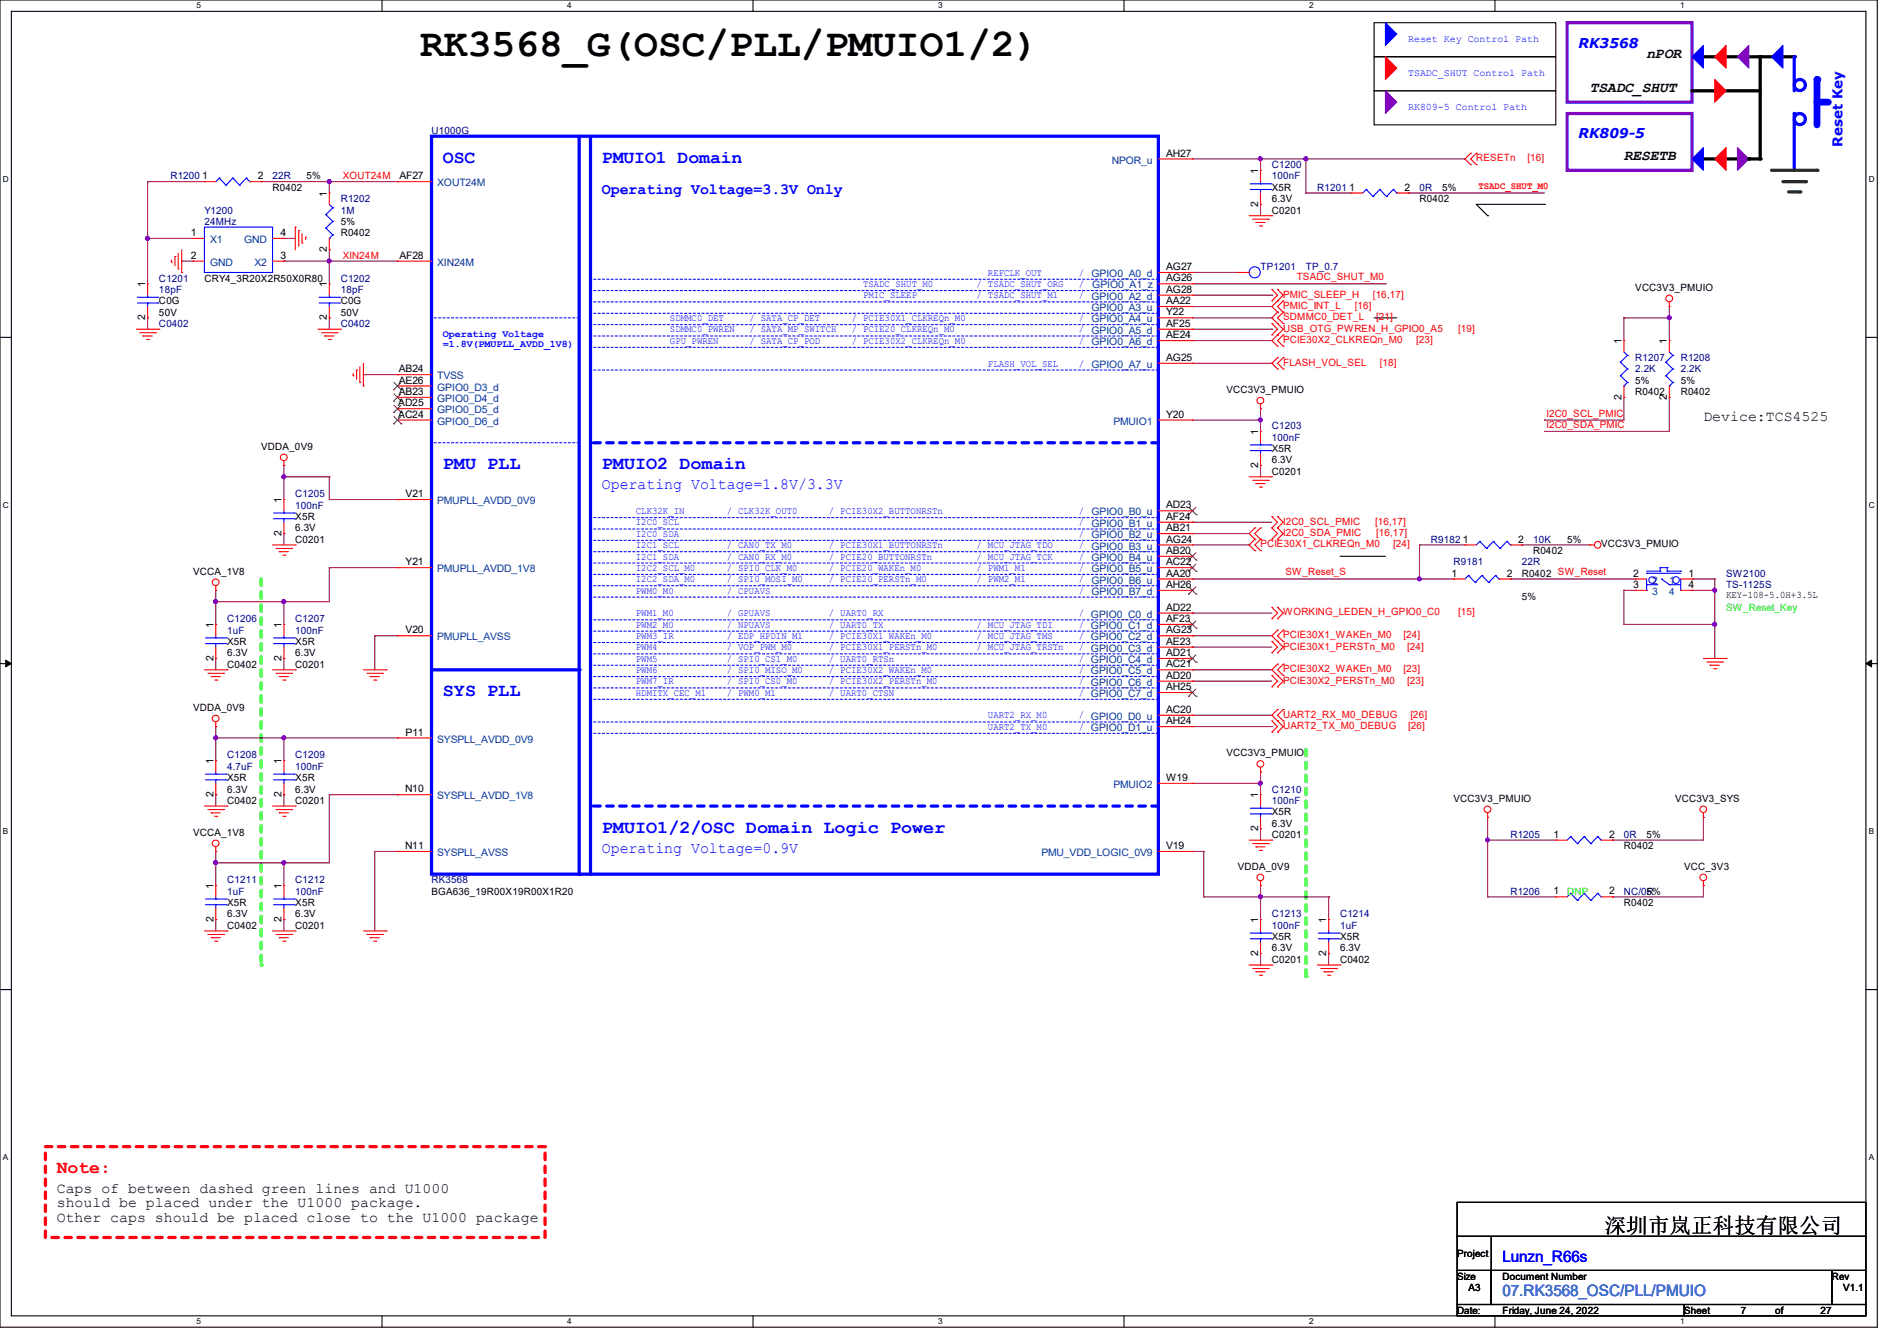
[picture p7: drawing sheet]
<svg xmlns="http://www.w3.org/2000/svg" width="297mm" height="210mm" viewBox="0 0 297 210" stroke-linecap="round" stroke-linejoin="round" font-family="sans-serif">
<defs><g id="words">
<text font-size="6.2" x="65.8" y="8.8">RK3568_G(OSC/PLL/PMUIO1/2)</text>
<text font-size="3.3" x="251.2" y="193.1">深圳市岚正科技有限公司</text>
<g font-size="2.8" fill="#00f">
<text x="69.3" y="25.5">OSC</text>
<text x="94.2" y="25.5">PMUIO1 Domain</text>
<text x="69.3" y="73.5">PMU PLL</text>
<text x="94.2" y="73.5">PMUIO2 Domain</text>
<text x="69.3" y="109.1">SYS PLL</text>
<text x="94.2" y="130.4">PMUIO1/2/OSC Domain Logic Power</text>
</g>
<text font-size="2.8" fill="#f00" x="8.9" y="183.7">Note:</text>
<g font-size="2.5" fill="#00f">
<text x="94.2" y="30.4">Operating Voltage=3.3V Only</text>
<text x="94.2" y="76.6">Operating Voltage=1.8V/3.3V</text>
<text x="94.2" y="133.5">Operating Voltage=0.9V</text>
<text x="235.2" y="197.7">Lunzn_R66s</text>
</g>
<text font-size="2.5" fill="#0080ff" x="235.2" y="203">07.RK3568_OSC/PLL/PMUIO</text>
<g font-size="2.3">
<text x="257.8" y="9">nPOR</text>
<text x="248.9" y="14.4">TSADC_SHUT</text>
<text x="254.3" y="25">RESETB</text>
<text x="266.7" y="65.9">Device:TCS4525</text>
<text x="8.9" y="186.8">Caps of between dashed green lines and U1000</text>
<text x="8.9" y="189.1">should be placed under the U1000 package.</text>
<text x="8.9" y="191.3">Other caps should be placed close to the U1000 package</text>
</g>
<g font-size="2.1" fill="#00f">
<text x="247.1" y="7.5">RK3568</text>
<text x="247.1" y="21.7">RK809-5</text>
<text x="288.5" y="22.9" transform="rotate(-90 288.5 22.9)">Reset Key</text>
</g>
<g font-size="1.6" fill="#00f">
<text x="220.5" y="6.6">Reset Key Control Path</text>
<text x="220.5" y="11.9">TSADC_SHUT Control Path</text>
<text x="220.5" y="17.2">RK809-5 Control Path</text>
<text x="135.1" y="45">TSADC_SHUT_M0</text>
<text x="135.1" y="46.7">PMIC_SLEEP</text>
<text x="152.9" y="45">/ TSADC_SHUT_ORG</text>
<text x="152.9" y="46.7">/ TSADC_SHUT_M1</text>
<text x="154.7" y="43.2">REFCLK_OUT</text>
<text x="168.9" y="46.7">/</text>
<text x="168.9" y="43.2">/</text>
<text x="168.9" y="45">/</text>
<text x="69.3" y="52.8">Operating Voltage</text>
<text x="104.9" y="50.3">SDMMC0_DET</text>
<text x="104.9" y="52.1">SDMMC0_PWREN</text>
<text x="104.9" y="53.8">GPU_PWREN</text>
<text x="117.3" y="52.1">/ SATA_MP_SWITCH</text>
<text x="117.3" y="50.3">/ SATA_CP_DET</text>
<text x="117.3" y="53.8">/ SATA_CP_POD</text>
<text x="133.3" y="50.3">/ PCIE30X1_CLKREQn_M0</text>
<text x="133.3" y="52.1">/ PCIE20_CLKREQn_M0</text>
<text x="133.3" y="53.8">/ PCIE30X2_CLKREQn_M0</text>
<text x="168.9" y="50.3">/</text>
<text x="168.9" y="53.8">/</text>
<text x="168.9" y="52.1">/</text>
<text x="69.3" y="54.4">=1.8V(PMUPLL_AVDD_1V8)</text>
<text x="154.7" y="57.4">FLASH_VOL_SEL</text>
<text x="168.9" y="57.4">/</text>
<text x="99.6" y="82.3">I2C0_SCL</text>
<text x="99.6" y="80.5">CLK32K_IN</text>
<text x="113.8" y="80.5">/ CLK32K_OUT0</text>
<text x="129.8" y="80.5">/ PCIE30X2_BUTTONRSTn</text>
<text x="168.9" y="80.5">/</text>
<text x="168.9" y="82.3">/</text>
<text x="99.6" y="84.1">I2C0_SDA</text>
<text x="99.6" y="85.9">I2C1_SCL</text>
<text x="99.6" y="87.6">I2C1_SDA</text>
<text x="99.6" y="89.4">I2C2_SCL_M0</text>
<text x="113.8" y="85.9">/ CAN0_TX_M0</text>
<text x="113.8" y="89.4">/ SPI0_CLK_M0</text>
<text x="113.8" y="87.6">/ CAN0_RX_M0</text>
<text x="129.8" y="85.9">/ PCIE30X1_BUTTONRSTn</text>
<text x="129.8" y="89.4">/ PCIE20_WAKEn_M0</text>
<text x="129.8" y="87.6">/ PCIE20_BUTTONRSTn</text>
<text x="152.9" y="85.9">/ MCU_JTAG_TDO</text>
<text x="152.9" y="87.6">/ MCU_JTAG_TCK</text>
<text x="152.9" y="89.4">/ PWM1_M1</text>
<text x="168.9" y="85.9">/</text>
<text x="168.9" y="89.4">/</text>
<text x="168.9" y="87.6">/</text>
<text x="168.9" y="84.1">/</text>
<text x="99.6" y="93">PWM0_M0</text>
<text x="99.6" y="91.2">I2C2_SDA_M0</text>
<text x="113.8" y="93">/ CPUAVS</text>
<text x="113.8" y="91.2">/ SPI0_MOSI_M0</text>
<text x="129.8" y="91.2">/ PCIE20_PERSTn_M0</text>
<text x="152.9" y="91.2">/ PWM2_M1</text>
<text x="168.9" y="93">/</text>
<text x="168.9" y="91.2">/</text>
<text x="99.6" y="96.5">PWM1_M0</text>
<text x="99.6" y="100.1">PWM3_IR</text>
<text x="99.6" y="101.9">PWM4</text>
<text x="99.6" y="98.3">PWM2_M0</text>
<text x="113.8" y="101.9">/ VOP_PWM_M0</text>
<text x="113.8" y="96.5">/ GPUAVS</text>
<text x="113.8" y="98.3">/ NPUAVS</text>
<text x="113.8" y="100.1">/ EDP_HPDIN_M1</text>
<text x="129.8" y="101.9">/ PCIE30X1_PERSTn_M0</text>
<text x="129.8" y="98.3">/ UART0_TX</text>
<text x="129.8" y="96.5">/ UART0_RX</text>
<text x="129.8" y="100.1">/ PCIE30X1_WAKEn_M0</text>
<text x="152.9" y="100.1">/ MCU_JTAG_TMS</text>
<text x="152.9" y="98.3">/ MCU_JTAG_TDI</text>
<text x="152.9" y="101.9">/ MCU_JTAG_TRSTn</text>
<text x="168.9" y="96.5">/ GPIO0_C0_d</text>
<text x="168.9" y="100.1">/ GPIO0_C2_d</text>
<text x="168.9" y="101.9">/ GPIO0_C3_d</text>
<text x="168.9" y="98.3">/ GPIO0_C1_d</text>
<text x="99.6" y="107.2">PWM7_IR</text>
<text x="99.6" y="105.4">PWM6</text>
<text x="99.6" y="103.6">PWM5</text>
<text x="113.8" y="107.2">/ SPI0_CS0_M0</text>
<text x="113.8" y="105.4">/ SPI0_MISO_M0</text>
<text x="113.8" y="103.6">/ SPI0_CS1_M0</text>
<text x="129.8" y="103.6">/ UART0_RTSn</text>
<text x="129.8" y="105.4">/ PCIE30X2_WAKEn_M0</text>
<text x="129.8" y="107.2">/ PCIE30X2_PERSTn_M0</text>
<text x="168.9" y="105.4">/ GPIO0_C5_d</text>
<text x="168.9" y="103.6">/ GPIO0_C4_d</text>
<text x="168.9" y="107.2">/ GPIO0_C6_d</text>
<text x="99.6" y="109">HDMITX_CEC_M1</text>
<text x="113.8" y="109">/ PWM0_M1</text>
<text x="129.8" y="109">/ UART0_CTSN</text>
<text x="154.7" y="112.5">UART2_RX_M0</text>
<text x="168.9" y="109">/ GPIO0_C7_d</text>
<text x="168.9" y="112.5">/ GPIO0_D0_u</text>
<text x="154.7" y="114.3">UART2_TX_M0</text>
<text x="168.9" y="114.3">/ GPIO0_D1_u</text>
</g>
<g font-size="1.6" fill="#000080">
<text x="67.6" y="21">U1000G</text>
<text x="26.7" y="28.1">R1200</text>
<text x="42.7" y="28.1">22R</text>
<text x="199.1" y="26.3">C1200</text>
<text x="199.1" y="28.1">100nF</text>
<text x="206.2" y="29.9">R1201</text>
<text x="222.3" y="29.9">0R</text>
<text x="32" y="33.4">Y1200</text>
<text x="32" y="35.2">24MHz</text>
<text x="53.3" y="31.7">R1202</text>
<text x="53.3" y="33.4">1M</text>
<text x="24.9" y="44.1">C1201</text>
<text x="24.9" y="45.9">18pF</text>
<text x="53.3" y="44.1">C1202</text>
<text x="53.3" y="45.9">18pF</text>
<text x="197.4" y="42.3">TP1201</text>
<text x="204.5" y="42.3">TP_0.7</text>
<text x="24.9" y="51.2">C0402</text>
<text x="53.3" y="51.2">C0402</text>
<text x="256" y="56.6">R1207</text>
<text x="256" y="58.3">2.2K</text>
<text x="263.1" y="56.6">R1208</text>
<text x="263.1" y="58.3">2.2K</text>
<text x="199.1" y="67.2">C1203</text>
<text x="199.1" y="69">100nF</text>
<text x="46.2" y="77.9">C1205</text>
<text x="46.2" y="79.7">100nF</text>
<text x="224" y="85">R9182</text>
<text x="227.6" y="88.6">R9181</text>
<text x="238.2" y="88.6">22R</text>
<text x="240" y="85">10K</text>
<text x="270.3" y="92.1">TS-1125S</text>
<text x="270.3" y="90.3">SW2100</text>
<text x="35.6" y="97.4">C1206</text>
<text x="35.6" y="99.2">1uF</text>
<text x="46.2" y="97.4">C1207</text>
<text x="46.2" y="99.2">100nF</text>
<text x="35.6" y="118.8">C1208</text>
<text x="46.2" y="118.8">C1209</text>
<text x="35.6" y="120.6">4.7uF</text>
<text x="46.2" y="120.6">100nF</text>
<text x="199.1" y="124.1">C1210</text>
<text x="199.1" y="125.9">100nF</text>
<text x="236.5" y="131.2">R1205</text>
<text x="254.3" y="131.2">0R</text>
<text x="35.6" y="138.3">C1211</text>
<text x="35.6" y="140.1">1uF</text>
<text x="46.2" y="138.3">C1212</text>
<text x="46.2" y="140.1">100nF</text>
<text x="67.6" y="138.3">RK3568</text>
<text x="199.1" y="143.7">C1213</text>
<text x="209.8" y="143.7">C1214</text>
<text x="236.5" y="140.1">R1206</text>
<text x="254.3" y="140.1">NC/0R</text>
<text x="199.1" y="145.5">100nF</text>
<text x="209.8" y="145.5">1uF</text>
</g>
<g font-size="1.6">
<text x="31.7" y="28.1">1</text>
<text x="40.3" y="28.1">2</text>
<text x="42.7" y="29.9">R0402</text>
<text x="48" y="28.1">5%</text>
<text x="62.5" y="28.1">AF27</text>
<text x="182.6" y="24.5">AH27</text>
<text x="197" y="27.2" transform="rotate(-90 197 27.2)">1</text>
<text x="199.1" y="29.9">X5R</text>
<text x="211.2" y="29.8">1</text>
<text x="219.9" y="29.8">2</text>
<text x="225.8" y="29.9">5%</text>
<text x="51.2" y="30.8" transform="rotate(-90 51.2 30.8)">1</text>
<text x="53.3" y="35.2">5%</text>
<text x="197" y="32.3" transform="rotate(-90 197 32.3)">2</text>
<text x="199.1" y="33.4">C0201</text>
<text x="199.1" y="31.7">6.3V</text>
<text x="222.2" y="31.7">R0402</text>
<text x="29.9" y="37">1</text>
<text x="29.9" y="40.5">2</text>
<text x="43.9" y="40.5">3</text>
<text x="43.9" y="37">4</text>
<text x="51.2" y="39.5" transform="rotate(-90 51.2 39.5)">2</text>
<text x="53.3" y="37">R0402</text>
<text x="62.5" y="40.5">AF28</text>
<text x="22.7" y="45" transform="rotate(-90 22.7 45)">1</text>
<text x="24.9" y="47.7">C0G</text>
<text x="32" y="44.1">CRY4_3R20X2R50X0R80</text>
<text x="51.2" y="45" transform="rotate(-90 51.2 45)">1</text>
<text x="53.3" y="47.7">C0G</text>
<text x="182.6" y="42.3">AG27</text>
<text x="182.6" y="44.1">AG26</text>
<text x="182.6" y="45.8">AG28</text>
<text x="182.6" y="47.6">AA22</text>
<text x="256" y="45.5">VCC3V3_PMUIO</text>
<text x="22.7" y="50.1" transform="rotate(-90 22.7 50.1)">2</text>
<text x="24.9" y="49.4">50V</text>
<text x="51.2" y="50.1" transform="rotate(-90 51.2 50.1)">2</text>
<text x="53.3" y="49.4">50V</text>
<text x="182.6" y="49.4">Y22</text>
<text x="182.6" y="51.2">AF25</text>
<text x="182.6" y="53">AE24</text>
<text x="253.9" y="53.9" transform="rotate(-90 253.9 53.9)">1</text>
<text x="261" y="53.9" transform="rotate(-90 261 53.9)">1</text>
<text x="62.4" y="58.3">AB24</text>
<text x="182.6" y="56.5">AG25</text>
<text x="62.4" y="63.6">AD25</text>
<text x="62.4" y="65.4">AC24</text>
<text x="62.4" y="60.1">AE26</text>
<text x="62.4" y="61.8">AB23</text>
<text x="182.6" y="65.4">Y20</text>
<text x="192" y="61.6">VCC3V3_PMUIO</text>
<text x="253.9" y="62.6" transform="rotate(-90 253.9 62.6)">2</text>
<text x="256" y="61.9">R0402</text>
<text x="256" y="60.1">5%</text>
<text x="261" y="62.6" transform="rotate(-90 261 62.6)">2</text>
<text x="263.1" y="61.9">R0402</text>
<text x="263.1" y="60.1">5%</text>
<text x="40.9" y="70.4">VDDA_0V9</text>
<text x="197" y="68.1" transform="rotate(-90 197 68.1)">1</text>
<text x="199.1" y="70.8">X5R</text>
<text x="63.5" y="77.9">V21</text>
<text x="197" y="73.2" transform="rotate(-90 197 73.2)">2</text>
<text x="199.1" y="74.3">C0201</text>
<text x="199.1" y="72.6">6.3V</text>
<text x="44.1" y="83.9" transform="rotate(-90 44.1 83.9)">2</text>
<text x="44.1" y="78.8" transform="rotate(-90 44.1 78.8)">1</text>
<text x="46.2" y="81.4">X5R</text>
<text x="46.2" y="83.2">6.3V</text>
<text x="182.6" y="79.6">AD23</text>
<text x="182.6" y="81.4">AF24</text>
<text x="182.6" y="83.2">AB21</text>
<text x="30.2" y="90">VCCA_1V8</text>
<text x="46.2" y="85">C0201</text>
<text x="63.5" y="88.5">Y21</text>
<text x="182.6" y="85">AG24</text>
<text x="182.6" y="86.7">AB20</text>
<text x="182.6" y="88.5">AC22</text>
<text x="229" y="85">1</text>
<text x="237.7" y="85">2</text>
<text x="240" y="86.8">R0402</text>
<text x="245.4" y="85">5%</text>
<text x="250.7" y="85.7">VCC3V3_PMUIO</text>
<text x="182.6" y="90.3">AA20</text>
<text x="182.6" y="92.1">AH26</text>
<text x="182.6" y="95.6">AD22</text>
<text x="227.2" y="90.3">1</text>
<text x="235.9" y="90.3">2</text>
<text x="238.3" y="90.3">R0402 SW_Reset</text>
<text x="238.3" y="93.9">5%</text>
<text x="255.7" y="90.3">2</text>
<text x="255.7" y="92.1">3</text>
<text x="264.4" y="90.3">1</text>
<text x="264.4" y="92.1">4</text>
<text x="270.2" y="93.7">KEY-108-5.0H+3.5L</text>
<text x="33.4" y="98.3" transform="rotate(-90 33.4 98.3)">1</text>
<text x="35.6" y="101">X5R</text>
<text x="44.1" y="98.3" transform="rotate(-90 44.1 98.3)">1</text>
<text x="46.2" y="101">X5R</text>
<text x="63.5" y="99.2">V20</text>
<text x="182.6" y="97.4">AF23</text>
<text x="182.6" y="99.2">AG23</text>
<text x="182.6" y="101">AE23</text>
<text x="33.4" y="103.5" transform="rotate(-90 33.4 103.5)">2</text>
<text x="35.6" y="104.6">C0402</text>
<text x="35.6" y="102.8">6.3V</text>
<text x="44.1" y="103.5" transform="rotate(-90 44.1 103.5)">2</text>
<text x="46.2" y="104.6">C0201</text>
<text x="46.2" y="102.8">6.3V</text>
<text x="182.6" y="102.7">AD21</text>
<text x="182.6" y="104.5">AC21</text>
<text x="182.6" y="106.3">AD20</text>
<text x="30.2" y="111.3">VDDA_0V9</text>
<text x="182.6" y="108.1">AH25</text>
<text x="182.6" y="111.6">AC20</text>
<text x="182.6" y="113.4">AH24</text>
<text x="33.4" y="119.7" transform="rotate(-90 33.4 119.7)">1</text>
<text x="44.1" y="119.7" transform="rotate(-90 44.1 119.7)">1</text>
<text x="63.5" y="115.2">P11</text>
<text x="192" y="118.4">VCC3V3_PMUIO</text>
<text x="33.4" y="124.8" transform="rotate(-90 33.4 124.8)">2</text>
<text x="35.6" y="125.9">C0402</text>
<text x="35.6" y="122.3">X5R</text>
<text x="35.6" y="124.1">6.3V</text>
<text x="44.1" y="124.8" transform="rotate(-90 44.1 124.8)">2</text>
<text x="46.2" y="125.9">C0201</text>
<text x="46.2" y="122.3">X5R</text>
<text x="46.2" y="124.1">6.3V</text>
<text x="63.4" y="124.1">N10</text>
<text x="182.6" y="122.3">W19</text>
<text x="197" y="125" transform="rotate(-90 197 125)">1</text>
<text x="227.6" y="125.6">VCC3V3_PMUIO</text>
<text x="262.3" y="125.6">VCC3V3_SYS</text>
<text x="30.2" y="130.9">VCCA_1V8</text>
<text x="197" y="130.1" transform="rotate(-90 197 130.1)">2</text>
<text x="199.1" y="131.2">C0201</text>
<text x="199.1" y="127.7">X5R</text>
<text x="199.1" y="129.5">6.3V</text>
<text x="243.2" y="131.2">1</text>
<text x="251.9" y="131.2">2</text>
<text x="257.8" y="131.2">5%</text>
<text x="63.4" y="133">N11</text>
<text x="182.6" y="133">V19</text>
<text x="193.8" y="136.2">VDDA_0V9</text>
<text x="254.3" y="133">R0402</text>
<text x="263.7" y="136.2">VCC_3V3</text>
<text x="33.4" y="139.2" transform="rotate(-90 33.4 139.2)">1</text>
<text x="35.6" y="141.9">X5R</text>
<text x="35.6" y="143.7">6.3V</text>
<text x="44.1" y="139.2" transform="rotate(-90 44.1 139.2)">1</text>
<text x="46.2" y="141.9">X5R</text>
<text x="46.2" y="143.7">6.3V</text>
<text x="67.6" y="140.1">BGA636_19R00X19R00X1R20</text>
<text x="243.2" y="140.1">1</text>
<text x="251.9" y="140.1">2</text>
<text x="254.3" y="141.9">R0402</text>
<text x="257.8" y="140.1">5%</text>
<text x="33.4" y="144.4" transform="rotate(-90 33.4 144.4)">2</text>
<text x="35.6" y="145.5">C0402</text>
<text x="44.1" y="144.4" transform="rotate(-90 44.1 144.4)">2</text>
<text x="46.2" y="145.5">C0201</text>
<text x="197" y="149.7" transform="rotate(-90 197 149.7)">2</text>
<text x="197" y="144.6" transform="rotate(-90 197 144.6)">1</text>
<text x="199.1" y="147.2">X5R</text>
<text x="199.1" y="149">6.3V</text>
<text x="207.6" y="149.7" transform="rotate(-90 207.6 149.7)">2</text>
<text x="207.6" y="144.6" transform="rotate(-90 207.6 144.6)">1</text>
<text x="209.8" y="147.2">X5R</text>
<text x="209.8" y="149">6.3V</text>
<text x="199.1" y="150.8">C0201</text>
<text x="209.8" y="150.8">C0402</text>
<text x="228.1" y="196.8">Project</text>
<text x="228.1" y="200.4">Size</text>
<text x="229.9" y="202.2">A3</text>
<text x="235.2" y="200.4">Document Number</text>
<text x="286.8" y="200.4">Rev</text>
<text x="288.6" y="202.2">V1.1</text>
<text x="228.1" y="205.7">Date:</text>
<text x="235.2" y="205.7">Friday, June 24, 2022</text>
<text x="263.7" y="205.7">Sheet</text>
<text x="272.6" y="205.7">7</text>
<text x="277.9" y="205.7">of</text>
<text x="285" y="205.7">27</text>
</g>
<g font-size="1.6" fill="#f00">
<text x="53.7" y="28.1">XOUT24M</text>
<text x="231.1" y="25.3">RESETn</text>
<text x="231.5" y="29.7">TSADC_SHUT_M0</text>
<text x="239.1" y="25.3">[16]</text>
<text x="53.7" y="40.6">XIN24M</text>
<text x="200.9" y="46.6">PMIC_SLEEP_H</text>
<text x="203" y="43.9">TSADC_SHUT_M0</text>
<text x="215" y="46.6">[16,17]</text>
<text x="200.9" y="53.7">PCIE30X2_CLKREQn_M0</text>
<text x="200.9" y="48.4">PMIC_INT_L</text>
<text x="200.9" y="51.9">USB_OTG_PWREN_H_GPIO0_A5</text>
<text x="200.9" y="50.2">SDMMC0_DET_L</text>
<text x="212.1" y="48.4">[16]</text>
<text x="215.5" y="50.2">[21]</text>
<text x="221.7" y="53.7">[23]</text>
<text x="228.3" y="51.9">[19]</text>
<text x="200.9" y="57.3">FLASH_VOL_SEL</text>
<text x="216" y="57.3">[18]</text>
<text x="242.1" y="65.2">I2C0_SCL_PMIC</text>
<text x="242.1" y="67">I2C0_SDA_PMIC</text>
<text x="200.9" y="82.2">I2C0_SCL_PMIC</text>
<text x="200.9" y="83.9">I2C0_SDA_PMIC</text>
<text x="215.3" y="82.2">[16,17]</text>
<text x="215.5" y="83.9">[16,17]</text>
<text x="197.4" y="85.7">PCIE30X1_CLKREQn_M0</text>
<text x="218.1" y="85.7">[24]</text>
<text x="201.3" y="90.1">SW_Reset_S</text>
<text x="200.9" y="99.9">PCIE30X1_WAKEn_M0</text>
<text x="200.9" y="101.7">PCIE30X1_PERSTn_M0</text>
<text x="200.9" y="96.4">WORKING_LEDEN_H_GPIO0_C0</text>
<text x="219.8" y="99.9">[24]</text>
<text x="220.3" y="101.7">[24]</text>
<text x="228.3" y="96.4">[15]</text>
<text x="200.9" y="105.3">PCIE30X2_WAKEn_M0</text>
<text x="200.9" y="107.1">PCIE30X2_PERSTn_M0</text>
<text x="219.8" y="105.3">[23]</text>
<text x="220.3" y="107.1">[23]</text>
<text x="200.9" y="112.4">UART2_RX_M0_DEBUG</text>
<text x="220.8" y="112.4">[26]</text>
<text x="200.9" y="114.2">UART2_TX_M0_DEBUG</text>
<text x="220.5" y="114.2">[26]</text>
</g>
<g font-size="1.6" fill="#004080">
<text x="68.5" y="29.2">XOUT24M</text>
<text x="174.1" y="25.6">NPOR_u</text>
<text x="32.9" y="38.1">X1</text>
<text x="32.9" y="41.6">GND</text>
<text x="38.2" y="38.1">GND</text>
<text x="39.8" y="41.6">X2</text>
<text x="68.5" y="41.6">XIN24M</text>
<text x="170.9" y="43.4">GPIO0_A0_d</text>
<text x="170.9" y="46.9">GPIO0_A2_d</text>
<text x="171" y="45.2">GPIO0_A1_z</text>
<text x="170.9" y="48.7">GPIO0_A3_u</text>
<text x="170.9" y="50.5">GPIO0_A4_u</text>
<text x="170.9" y="52.3">GPIO0_A5_d</text>
<text x="68.5" y="59.4">TVSS</text>
<text x="170.9" y="54.1">GPIO0_A6_d</text>
<text x="170.9" y="57.6">GPIO0_A7_u</text>
<text x="68.5" y="61.2">GPIO0_D3_d</text>
<text x="68.5" y="63">GPIO0_D4_d</text>
<text x="68.5" y="64.7">GPIO0_D5_d</text>
<text x="68.5" y="66.5">GPIO0_D6_d</text>
<text x="174.3" y="66.5">PMUIO1</text>
<text x="68.5" y="79">PMUPLL_AVDD_0V9</text>
<text x="170.9" y="80.7">GPIO0_B0_u</text>
<text x="170.9" y="82.5">GPIO0_B1_u</text>
<text x="68.5" y="89.6">PMUPLL_AVDD_1V8</text>
<text x="170.9" y="84.3">GPIO0_B2_u</text>
<text x="170.9" y="86.1">GPIO0_B3_u</text>
<text x="170.9" y="87.8">GPIO0_B4_u</text>
<text x="170.9" y="89.6">GPIO0_B5_u</text>
<text x="170.9" y="91.4">GPIO0_B6_u</text>
<text x="170.9" y="93.2">GPIO0_B7_d</text>
<text x="258.7" y="91.4">2</text>
<text x="258.7" y="93.2">3</text>
<text x="261.4" y="91.4">1</text>
<text x="261.4" y="93.2">4</text>
<text x="68.5" y="100.3">PMUPLL_AVSS</text>
<text x="68.5" y="116.3">SYSPLL_AVDD_0V9</text>
<text x="68.5" y="125.2">SYSPLL_AVDD_1V8</text>
<text x="174.3" y="123.4">PMUIO2</text>
<text x="68.5" y="134.1">SYSPLL_AVSS</text>
<text x="163.1" y="134.1">PMU_VDD_LOGIC_0V9</text>
</g>
<g font-size="1.6" fill="#0f0">
<text x="270.3" y="95.7">SW_Reset_Key</text>
<text x="245.4" y="140.1">DNP</text>
</g>
<g font-size="1.3">
<text x="30.8" y="1.3">5</text>
<text x="88.8" y="1.3">4</text>
<text x="146.9" y="1.3">3</text>
<text x="205" y="1.3">2</text>
<text x="263.1" y="1.3">1</text>
<text x=".5" y="28.4">D</text>
<text x="292.6" y="28.4">D</text>
<text x=".5" y="79.5">C</text>
<text x="292.6" y="79.5">C</text>
<text x=".5" y="130.6">B</text>
<text x="292.6" y="130.6">B</text>
<text x=".5" y="181.7">A</text>
<text x="292.6" y="181.7">A</text>
<text x="30.8" y="207.4">5</text>
<text x="88.8" y="207.4">4</text>
<text x="146.9" y="207.4">3</text>
<text x="205" y="207.4">2</text>
<text x="263.1" y="207.4">1</text>
</g>
</g></defs>
<path d="M0 0h293.9v207.9h-293.9zM1.8 1.8h290.3v204.3h-290.3z" fill="none" stroke="#000" stroke-width=".17"/>
<g fill="#fff">
<path d="M30.8 .2h.7v1.4h-.7z"/>
<path d="M30.8 206.2h.7v1.4h-.7z"/>
</g>
<path d="M59.8 0v1.8M59.8 206.1v1.8" fill="none" stroke="#000" stroke-width=".17"/>
<g fill="#fff">
<path d="M88.8 .2h.7v1.4h-.7z"/>
<path d="M88.8 206.2h.7v1.4h-.7z"/>
</g>
<path d="M117.9 0v1.8M117.9 206.1v1.8" fill="none" stroke="#000" stroke-width=".17"/>
<g fill="#fff">
<path d="M146.9 .2h.7v1.4h-.7z"/>
<path d="M146.9 206.2h.7v1.4h-.7z"/>
</g>
<path d="M176 0v1.8M176 206.1v1.8" fill="none" stroke="#000" stroke-width=".17"/>
<g fill="#fff">
<path d="M205 .2h.7v1.4h-.7z"/>
<path d="M205 206.2h.7v1.4h-.7z"/>
</g>
<path d="M234.1 0v1.8M234.1 206.1v1.8" fill="none" stroke="#000" stroke-width=".17"/>
<g fill="#fff">
<path d="M263.1 .2h.6v1.4h-.6z"/>
<path d="M263.1 206.2h.6v1.4h-.6z"/>
<path d="M.5 27.3h.9v1.4h-.9z"/>
<path d="M292.6 27.3h.9v1.4h-.9z"/>
<path d="M.5 78.4h.9v1.4h-.9z"/>
<path d="M292.6 78.4h.9v1.4h-.9z"/>
</g>
<path d="M0 52.8h1.8M292.1 52.8h1.8" fill="none" stroke="#000" stroke-width=".17"/>
<g fill="#fff">
<path d="M.5 129.5h.8v1.4h-.8z"/>
<path d="M292.6 129.5h.8v1.4h-.8z"/>
</g>
<path d="M0 103.9h1.8M292.1 103.9h1.8" fill="none" stroke="#000" stroke-width=".17"/>
<path d="M.9 103.4l.9 .5-.9 .5zM292.1 103.9l.9-.5v1z" fill="#000" stroke="#000" stroke-width=".16"/>
<g fill="#fff">
<path d="M.5 180.5h.8v1.4h-.8z"/>
<path d="M292.6 180.5h.8v1.4h-.8z"/>
</g>
<path d="M0 155h1.8M292.1 155h1.8" fill="none" stroke="#000" stroke-width=".17"/>
<path d="M204.5 117.3v35.6" fill="none" stroke="#0f0" stroke-width=".51" stroke-dasharray="1 1"/>
<circle cx="204.5" cy="152.9" r=".25" fill="#0f0" stroke-dasharray="1 1"/>
<path d="M40.9 90.7v60.4" fill="none" stroke="#0f0" stroke-width=".51" stroke-dasharray="1 1"/>
<circle cx="40.9" cy="151.1" r=".25" fill="#0f0" stroke-dasharray="1 1"/>
<path d="M7.1 179.6h78.2v14.2h-78.2z" fill="none" stroke="#f00" stroke-width=".51" stroke-dasharray="1 1"/>
<path d="M232.9 33.8h.1M241.8 32h.1M241.8 32h-10.7l1.8 1.8" fill="none" stroke="#000" stroke-width=".17"/>
<path d="M245.4 17.8h19.5v8.9h-19.5zM245.4 3.6h19.5v12.4h-19.5z" fill="none" stroke="#8000ff" stroke-width=".51"/>
<path d="M264.9 14.2h10.7M266.7 8.9h14.2M275.6 8.9v16" fill="none" stroke="#000" stroke-width=".51"/>
<g fill="#000">
<circle cx="264.9" cy="14.2" r=".25"/>
<circle cx="275.6" cy="8.9" r=".25"/>
<circle cx="280.9" cy="8.9" r=".25"/>
<circle cx="275.6" cy="24.9" r=".25"/>
</g>
<g fill="#00f" stroke="#00f" stroke-width=".17">
<path d="M266.7 7.1v3.6l-1.8-1.8z" fill-rule="evenodd"/>
<path d="M277.4 8.9l1.7-1.8v3.6z" fill-rule="evenodd"/>
</g>
<path d="M284.5 12.4v7.2" fill="none" stroke="#00f" stroke-width="1.1"/>
<circle cx="284.5" cy="12.4" r=".53" fill="#00f"/>
<path d="M284.5 16h1.8" fill="none" stroke="#00f" stroke-width="1.1"/>
<circle cx="284.5" cy="16" r=".53" fill="#00f"/>
<g fill="none" stroke="#00f" stroke-width=".51">
<path d="M280.9 17.8v8.9"/>
<circle cx="281.8" cy="13.3" r=".87"/>
<circle cx="281.8" cy="18.6" r=".87"/>
</g>
<circle cx="280.9" cy="17.8" r=".25" fill="#00f"/>
<path d="M280.9 8.9v5.3" fill="none" stroke="#00f" stroke-width=".51"/>
<circle cx="280.9" cy="8.9" r=".25" fill="#00f"/>
<g fill="#8000ff" stroke="#8000ff" stroke-width=".17">
<path d="M273.8 7.1v3.6l-1.8-1.8z" fill-rule="evenodd"/>
<path d="M272 23.1l1.8 1.8-1.8 1.8z" fill-rule="evenodd"/>
</g>
<g fill="#f00" stroke="#f00" stroke-width=".17">
<path d="M268.5 8.9l1.8-1.8v3.6z" fill-rule="evenodd"/>
<path d="M268.5 12.4l1.8 1.8-1.8 1.8z" fill-rule="evenodd"/>
<path d="M268.5 24.9l1.8-1.8v3.6z" fill-rule="evenodd"/>
</g>
<path d="M266.7 24.9h8.9" fill="none" stroke="#000" stroke-width=".51"/>
<circle cx="273.8" cy="24.9" r=".25" fill="#000"/>
<path d="M266.7 23.1v3.6l-1.8-1.8z" fill-rule="evenodd" fill="#00f" stroke="#00f" stroke-width=".17"/>
<path d="M277.4 26.7h7.1" fill="none" stroke="#008000" stroke-width=".51"/>
<circle cx="284.5" cy="26.7" r=".25" fill="#008000"/>
<path d="M279.1 28.4h3.6" fill="none" stroke="#008000" stroke-width=".51"/>
<circle cx="282.7" cy="28.4" r=".25" fill="#008000"/>
<path d="M280 30.1h1.8" fill="none" stroke="#008000" stroke-width=".51"/>
<circle cx="281.8" cy="30.1" r=".25" fill="#008000"/>
<g fill="none" stroke="#000" stroke-width=".17">
<path d="M215.1 3.6h28.5v5.3h-28.5zM215.1 8.9h28.5v5.3h-28.5zM215.1 14.2h28.5v5.4h-28.5zM215.1 49.8h3.6M209.8 87.1h7.1M228.1 188.3h64v5.3h-64zM228.1 193.6h64v5.4h-64zM228.1 199h5.4v5.3h-5.4zM233.5 199h53.3v5.3h-53.3zM233.5 193.6h.1M233.5 193.6v5.4M286.8 199h5.3v5.3h-5.3z"/>
<path d="M228.1 204.3h35.6v1.8h-35.6zM263.7 204.3h28.4v1.8h-28.4z"/>
</g>
<path d="M216.9 3.6l1.8 1.7-1.8 1.8z" fill-rule="evenodd" fill="#00f" stroke="#00f" stroke-width=".17"/>
<path d="M216.9 8.9l1.8 1.8-1.8 1.7z" fill-rule="evenodd" fill="#f00" stroke="#f00" stroke-width=".17"/>
<path d="M216.9 14.2l1.8 1.8-1.8 1.8z" fill-rule="evenodd" fill="#8000ff" stroke="#8000ff" stroke-width=".17"/>
<g fill="none" stroke="#800040" stroke-width=".17">
<path d="M23.1 37.3h.1M23.1 28.4h.1M23.1 28.4v16M23.1 28.4h8.9M23.1 37.3h7.1M40.9 28.4h.1M40.9 28.4h21.3M44.4 37.3h.1M44.4 37.3h1.8M51.6 28.4h.1M51.6 39.1h.1M51.6 28.4v1.8"/>
<path d="M51.6 39.1v5.3M186.7 24.9h42.7M197.4 24.9h.1M197.4 32h.1M197.4 24.9v1.8M197.4 32v1.8M204.5 30.2h.1M204.5 24.9h.1M204.5 30.2h7.1M204.5 24.9v5.3M220.5 30.2h.1M220.5 30.2h21.3"/>
<path d="M229.4 24.9h.1M23.1 49.8h.1M23.1 49.8v1.8M28.4 40.9h.1M28.4 40.9h1.8M44.4 40.9h.1M44.4 40.9h17.8M51.6 49.8h.1M51.6 40.9h.1M51.6 49.8v1.8M56.9 58.7h.1M56.9 58.7h5.3"/>
<path d="M186.7 53.3h.1M186.7 48h.1M186.7 56.9h12.4M186.7 44.4h30.2M186.7 46.2h12.4M186.7 42.7h7.1M186.7 49.8h12.4M186.7 53.3h12.4M186.7 48h12.4M186.7 51.6h12.4M193.8 42.7h.1M199.1 56.9h.1"/>
<path d="M199.1 46.2h.1M199.1 51.6h.1M199.1 49.8h.1M216.9 44.4h.1M254.3 49.8h.1M254.3 49.8v3.5M254.3 49.8h7.1M261.4 48h.1M261.4 49.8h.1M261.4 48v5.3M44.4 74.7h.1M44.4 72.9h.1"/>
<path d="M44.4 72.9v5.3M44.4 74.7h7.2M51.6 78.2h.1M51.6 74.7h.1M51.6 74.7v3.5M51.6 78.2h10.6M186.7 65.8h10.7M197.4 64h.1M197.4 65.8h.1M197.4 72.9h.1M197.4 64v3.6M197.4 72.9v1.8"/>
<path d="M241.8 65.8h.1M241.8 67.6h.1M254.3 62.2h.1M254.3 62.2v3.6h-12.5M261.4 62.2h.1M261.4 62.2v5.4h-19.6M33.8 94.2h.1M33.8 92.5h.1M33.8 92.5v5.3M44.4 94.2h.1M44.4 83.6h.1M44.4 83.6v1.7"/>
<path d="M44.4 94.2v3.6M51.6 88.9h.1M51.6 88.9v5.3h-17.8M51.6 88.9h10.6M58.7 99.6h.1M58.7 99.6v5.3M58.7 99.6h3.5M186.7 81.8h.1M186.7 83.6h.1M186.7 99.6h.1M186.7 96h.1M186.7 81.8h12.4"/>
<path d="M186.7 83.6h8.9M186.7 99.6h12.4M186.7 90.7h40.9M186.7 85.3h8.9M186.7 96h12.4M195.6 85.3h.1M222.2 90.7h.1M222.2 85.3h.1M222.2 85.3h7.2M222.2 85.3v5.4M227.6 90.7h.1M236.5 90.7h.1"/>
<path d="M236.5 90.7h19.5M238.3 85.3h.1M238.3 85.3h10.6M254.3 92.5h.1M254.3 97.8h.1M254.3 92.5v5.3M254.3 92.5h1.7M254.3 97.8h14.2M264.9 90.7h.1M264.9 92.5h.1M264.9 90.7h3.6M264.9 92.5h3.6"/>
<path d="M268.5 90.7h.1M268.5 92.5h.1M268.5 97.8h.1M268.5 90.7v12.4M33.8 103.1h.1M33.8 115.6h.1M33.8 113.8h.1M33.8 103.1v1.8M33.8 113.8v5.3M33.8 115.6h28.4M44.4 103.1h.1M44.4 115.6h.1"/>
<path d="M44.4 103.1v1.8M44.4 115.6v3.5M186.7 106.7h.1M186.7 104.9h.1M186.7 101.3h.1M186.7 113.8h12.4M186.7 112h12.4M186.7 106.7h12.4M186.7 104.9h12.4M186.7 101.3h12.4M199.1 113.8h.1M199.1 112h.1"/>
<path d="M33.8 124.5h.1M33.8 135.1h.1M33.8 133.3h.1M33.8 124.5v1.7M33.8 133.3v5.4M44.4 135.1h.1M44.4 124.5h.1M44.4 124.5v1.7M44.4 135.1v3.6M51.6 124.5h.1M51.6 124.5v10.6h-17.8M51.6 124.5h10.6"/>
<path d="M58.7 133.3h.1M58.7 133.3h3.5M58.7 133.3v12.5M186.7 133.3h.1M186.7 122.7h10.7M186.7 133.3h1.8M188.5 133.3h.1M188.5 133.3v7.2M197.4 120.9h.1M197.4 122.7h.1M197.4 129.8h.1M197.4 138.7h.1"/>
<path d="M197.4 120.9v3.6M197.4 129.8v1.8M197.4 138.7v5.3M232.9 131.6h.1M232.9 128h.1M232.9 131.6h10.7M232.9 128v12.5M252.5 131.6h.1M266.7 128h.1M266.7 138.7h.1M266.7 138.7v1.8h-14.2M266.7 128v3.6h-14.2"/>
<path d="M33.8 144h.1M33.8 144v1.8M44.4 144h.1M44.4 144v1.8M188.5 140.5h.1M188.5 140.5h19.5M197.4 140.5h.1M197.4 151.1h.1M197.4 149.4v1.7M208 140.5h.1M208 149.4h.1M208 140.5v3.5"/>
<path d="M208 149.4v1.7M232.9 140.5h.1M232.9 140.5h10.7M252.5 140.5h.1"/>
</g>
<g fill="#f0f" stroke="#f0f" stroke-width=".17">
<circle cx="44.4" cy="94.2" r=".32"/>
<circle cx="33.8" cy="94.2" r=".32"/>
<circle cx="197.3" cy="122.7" r=".32"/>
<circle cx="197.3" cy="140.4" r=".32"/>
<circle cx="197.3" cy="65.8" r=".32"/>
<circle cx="232.9" cy="131.6" r=".32"/>
<circle cx="44.4" cy="74.7" r=".32"/>
<circle cx="23.1" cy="37.3" r=".32"/>
<circle cx="51.5" cy="28.4" r=".32"/>
<circle cx="51.5" cy="40.9" r=".32"/>
<circle cx="33.8" cy="115.5" r=".32"/>
<circle cx="44.4" cy="115.5" r=".32"/>
<circle cx="33.8" cy="135.1" r=".32"/>
<circle cx="44.4" cy="135.1" r=".32"/>
<circle cx="261.3" cy="49.8" r=".32"/>
<circle cx="197.3" cy="24.9" r=".32"/>
<circle cx="204.4" cy="24.9" r=".32"/>
<circle cx="268.5" cy="92.4" r=".32"/>
<circle cx="268.5" cy="97.8" r=".32"/>
<circle cx="222.2" cy="90.7" r=".32"/>
</g>
<g fill="none" stroke="#f00" stroke-width=".17">
<path d="M27.9 39.7v2.4M28.4 39.1v3.6M30.2 37.3h.1M30.2 37.3h1.8M32 28.4h.1M32 28.4h1.8M39.1 28.4h1.8M40.9 28.4h.1M42.7 37.3h1.7M44.4 37.3h.1M46.2 35.6h.1M46.2 35.6v3.5"/>
<path d="M46.8 36.1h.1M46.8 36.1v2.5M47.3 38.1h.1M47.3 36.6v1.5M47.8 37.2h.1M47.8 37.2v.3M51.6 30.2h.1M51.6 39.1h.1M51.6 30.2v1.8M51.6 37.3v1.8M195.6 33.8h3.5M196.1 34.3h2.5"/>
<path d="M196.6 34.8h.1M196.6 34.8h1.5M197.2 35.4h.3M197.4 26.7h.1M197.4 32h.1M197.4 26.7v1.7M197.4 30.2v1.8M197.5 35.4h.1M198.6 34.3h.1M199.1 33.8h.1M211.6 30.2h.1M211.6 30.2h1.8"/>
<path d="M218.7 30.2h1.8M220.5 30.2h.1M230.3 24h.1M230.3 25.8h.1M230.3 24l-.9 .9 .9 .9M231.1 25.8h.1M231.1 24h.1M231.1 24l-.8 .9 .8 .9M21.3 51.6h3.6M21.9 52.1h2.4M22.4 52.6h.1M22.4 52.6h1.4"/>
<path d="M22.9 53.2h.4M23.3 53.2h.1M24.3 52.1h.1M24.9 51.6h.1M26.8 41.1h.1M26.8 40.7v.4M27.4 40.2h.1M27.4 40.2v1.4M27.9 42.1h.1M28.4 42.7h.1M30.2 40.9h.1M30.2 40.9h1.8"/>
<path d="M42.7 40.9h1.7M44.4 40.9h.1M49.8 51.6h3.5M50.3 52.1h2.5M50.8 52.6h.1M50.8 52.6h1.5M51.4 53.2h.3M51.6 44.4h.1M51.6 49.8h.1M51.6 44.4v1.8M51.6 48v1.8M51.7 53.2h.1"/>
<path d="M52.8 52.1h.1M53.3 51.6h.1M55.3 58.8h.1M55.3 58.5v.3M55.8 58h.1M55.8 58v1.4M56.3 59.9h.1M56.3 57.4v2.5M56.9 56.9v3.6M199.1 47.1h.1M199.1 45.3h.1M199.1 52.5h.1"/>
<path d="M199.1 50.7h.1M199.1 45.3l.9 .9-.9 .9M199.1 50.7l.9 .9-.9 .9M200 56h.1M200 57.8h.1M200 47.1h.1M200 45.3h.1M200 52.5h.1M200 54.2h.1M200 48.9h.1M200 50.7h.1M200 56l-.9 .9 .9 .9"/>
<path d="M200 45.3l.9 .9-1.8 1.8 .9 .9M200 48.9l-.9 .9 1.8 1.8-1.8 1.7 .9 .9M200.9 57.8h.1M200.9 56h.1M200.9 54.2h.1M200.9 52.5h.1M200.9 48.9h.1M200.9 47.1h.1M200.9 50.7h.1M200.9 56l-.9 .9 .9 .9M200.9 52.5l-.9 .8 .9 .9M200.9 47.1l-.9 .9 .9 .9"/>
<path d="M200.9 48.9l-.9 .9 .9 .9M254.3 53.3h.1M254.3 53.3v1.8M261.4 48h.1M261.4 47.3v.7M44.4 72.9h.1M44.4 72.2v.7M56.9 60.5h.1M195.6 74.7h3.5M196.1 75.2h2.5M196.6 75.7h.1M196.6 75.7h1.5"/>
<path d="M197.2 76.3h.3M197.4 64h.1M197.4 67.6h.1M197.4 72.9h.1M197.4 63.3v.7M197.4 67.6v1.7M197.4 71.1v1.8M197.5 76.3h.1M198.6 75.2h.1M199.1 74.7h.1M254.3 62.2h.1M254.3 60.5v1.7"/>
<path d="M33.8 92.5h.1M33.8 91.7v.8M42.7 85.3h3.5M43.2 85.9h2.5M43.7 86.4h.1M43.7 86.4h1.5M44.3 87h.3M44.6 87h.1M45.7 85.9h.1M46.2 85.3h.1M196.5 82.7h.1M196.5 84.5h.1"/>
<path d="M196.5 86.2h.1M196.5 82.7l-.9 .9 .9 .9M196.5 84.5l-.9 .8 .9 .9M197.4 84.5h.1M197.4 82.7h.1M197.4 86.2h.1M197.4 84.5l-.9 .8 .9 .9M197.4 82.7l-.9 .9 .9 .9M199.1 82.7h.1M199.1 80.9h.1M199.1 84.5h.1M199.1 96.9h.1"/>
<path d="M199.1 95.1h.1M199.1 80.9l.9 .9-.9 .9M199.1 82.7l.9 .9-.9 .9M199.1 95.1l.9 .9-.9 .9M200 82.7h.1M200 80.9h.1M200 84.5h.1M200 98.7h.1M200 96.9h.1M200 95.1h.1M200 80.9l.9 .9-.9 .9M200 82.7l.9 .9-.9 .9"/>
<path d="M200 98.7l-.9 .9 1.8 1.7-.9 .9M200 95.1l.9 .9-.9 .9M200.9 98.7h.1M200.9 98.7l-.9 .9 .9 .9M227.6 90.7h.1M227.6 90.7h1.8M229.4 85.3h.1M229.4 85.3h1.7M234.7 90.7h1.8M236.5 90.7h.1M236.5 85.3h1.8M238.3 85.3h.1"/>
<path d="M248.9 85.3h.1M248.9 85.3h.7M32 104.9h3.6M32.6 105.5h2.4M33.1 106h.1M33.1 106h1.4M33.6 106.5h.4M33.8 113.8h.1M33.8 113.1v.7M34 106.5h.1M35 105.5h.1M35.6 104.9h.1"/>
<path d="M42.7 104.9h3.5M43.2 105.5h2.5M43.7 106h.1M43.7 106h1.5M44.3 106.5h.3M44.4 119.1h.1M44.4 119.1v1.8M44.6 106.5h.1M45.7 105.5h.1M46.2 104.9h.1M56.9 104.9h3.6M57.4 105.5h2.5"/>
<path d="M58 106h.1M58 106h1.4M58.5 106.5h.3M58.8 106.5h.1M59.9 105.5h.1M60.5 104.9h.1M199.1 114.7h.1M199.1 112.9h.1M199.1 107.6h.1M199.1 105.8h.1M199.1 102.2h.1M199.1 100.5h.1"/>
<path d="M199.1 112.9l.9 .9-.9 .9M199.1 105.8l.9 .9-.9 .9M199.1 100.5l.9 .8-.9 .9M200 114.7h.1M200 112.9h.1M200 111.1h.1M200 104h.1M200 105.8h.1M200 107.6h.1M200 100.5h.1M200 102.2h.1M200 111.1l-.9 .9 1.8 1.8-.9 .9"/>
<path d="M200 104l-.9 .9 1.8 1.8-.9 .9M200.9 112.9h.1M200.9 111.1h.1M200.9 105.8h.1M200.9 104h.1M200.9 100.5h.1M200.9 111.1l-.9 .9 .9 .9M200.9 104l-.9 .9 .9 .9M266.7 103.1h3.6M267.3 103.7h2.4M267.8 104.2h.1M267.8 104.2h1.4"/>
<path d="M268.3 104.7h.3M268.6 104.7h.1M269.7 103.7h.1M270.3 103.1h.1M32 126.2h3.6M32.6 126.8h2.4M33.1 127.3h.1M33.1 127.3h1.4M33.6 127.8h.4M33.8 133.3h.1M33.8 138.7h.1M33.8 132.6v.7"/>
<path d="M33.8 138.7v1.8M34 127.8h.1M35 126.8h.1M35.6 126.2h.1M42.7 126.2h3.5M43.2 126.8h2.5M43.7 127.3h.1M43.7 127.3h1.5M44.3 127.8h.3M44.4 138.7h.1M44.4 124.5h.1M44.4 122.7v1.8"/>
<path d="M44.4 138.7v1.8M44.6 127.8h.1M45.7 126.8h.1M46.2 126.2h.1M195.6 131.6h3.5M196.1 132.1h2.5M196.6 132.6h.1M196.6 132.6h1.5M197.2 133.2h.3M197.4 120.9h.1M197.4 138.7h.1M197.4 120.2v.7"/>
<path d="M197.4 138v.7M197.5 133.2h.1M198.6 132.1h.1M199.1 131.6h.1M232.9 128h.1M232.9 127.3v.7M266.7 138.7h.1M266.7 128h.1M266.7 127.3v.7M266.7 138v.7M32 145.8h3.6M32.6 146.3h2.4"/>
<path d="M33.1 146.9h.1M33.1 146.9h1.4M33.6 147.4h.4M33.8 144h.1M33.8 142.2v1.8M34 147.4h.1M35 146.3h.1M35.6 145.8h.1M42.7 145.8h3.5M43.2 146.3h2.5M43.7 146.9h.1M43.7 146.9h1.5"/>
<path d="M44.3 147.4h.3M44.4 144h.1M44.4 142.2v1.8M44.6 147.4h.1M45.7 146.3h.1M46.2 145.8h.1M56.9 145.8h3.6M57.4 146.3h2.5M58 146.9h.1M58 146.9h1.4M58.5 147.4h.3M58.8 147.4h.1"/>
<path d="M59.9 146.3h.1M60.5 145.8h.1M195.6 151.1h3.5M196.1 151.7h2.5M196.6 152.2h.1M196.6 152.2h1.5M197.2 152.7h.3M197.5 152.7h.1M198.6 151.7h.1M199.1 151.1h.1M206.2 151.1h3.6M206.8 151.7h2.5"/>
<path d="M207.3 152.2h.1M207.3 152.2h1.4M207.9 152.7h.3M208 144h.1M208 149.4h.1M208 144v1.8M208 147.6v1.8M208.2 152.7h.1M209.3 151.7h.1M209.8 151.1h.1M243.6 140.5h.1M243.6 140.5h1.8"/>
<path d="M250.7 140.5h1.8M252.5 140.5h.1"/>
<circle cx="261.4" cy="46.7" r=".52"/>
<circle cx="44.4" cy="71.6" r=".52"/>
<circle cx="197.3" cy="62.7" r=".52"/>
<circle cx="33.8" cy="91.2" r=".52"/>
<circle cx="250.1" cy="85.3" r=".52"/>
<circle cx="33.8" cy="112.5" r=".52"/>
<circle cx="197.3" cy="119.6" r=".52"/>
<circle cx="33.8" cy="132.1" r=".52"/>
<circle cx="197.3" cy="137.4" r=".52"/>
<circle cx="232.9" cy="126.7" r=".52"/>
<circle cx="266.7" cy="126.7" r=".52"/>
<circle cx="266.7" cy="137.4" r=".52"/>
</g>
<g fill="none" stroke="#00f" stroke-width=".17">
<path d="M32 35.6h10.7v7.1h-10.7zM34.3 27.9h.1M34.3 27.9l-.5 .5M34.3 27.9l1.1 1.1M35.4 29h.1M36.4 27.9h.1M36.4 27.9l-1 1.1M36.4 27.9l1.1 1.1M37.5 29h.1M38.6 27.9h.1M38.6 27.9l-1.1 1.1M38.6 27.9l.5 .5"/>
<path d="M39.1 28.4h.1M51 33.6h.1M51 35.7h.1M51 33.6l1.1 1.1M51 35.7l1.1 1.1M51.6 37.3h.1M51.6 32l.5 .6M52.1 32.6h.1M52.1 34.7h.1M52.1 36.8h.1M52.1 32.6l-1.1 1M52.1 34.7l-1.1 1"/>
<path d="M52.1 36.8l-.5 .5M195.7 29.7h3.3M195.7 28.8h3.3M197.4 28.8h.1M197.4 29.7h.1M197.4 28.4v.4M197.4 29.7v.5M199 29.7h.1M199 28.8h.1M213.9 29.7h.1M213.9 29.7l-.5 .5M213.9 29.7l1.1 1.1"/>
<path d="M215 30.8h.1M216 29.7h.1M216 29.7l-1 1.1M216 29.7l1.1 1.1M217.1 30.8h.1M218.1 29.7h.1M218.1 29.7l-1 1.1M218.1 29.7l.6 .5M218.7 30.2h.1M50 47.5h3.2M50 46.6h3.2M51.6 46.6h.1"/>
<path d="M51.6 47.5h.1M51.6 46.2v.4M51.6 47.5v.5M53.2 47.5h.1M53.2 46.6h.1M253.7 56.7h.1M253.7 58.8h.1M253.7 56.7l1.1 1.1M253.7 58.8l1.1 1.1M254.3 55.1l.5 .6M254.8 55.7h.1M254.8 57.8h.1"/>
<path d="M254.8 59.9h.1M254.8 55.7l-1.1 1M254.8 57.8l-1.1 1M254.8 59.9l-.5 .6M195.7 70.6h3.3M195.7 69.7h3.3M197.4 69.7h.1M197.4 70.6h.1M197.4 69.3v.4M197.4 70.6v.5M199 70.6h.1M199 69.7h.1"/>
<path d="M254.3 60.5h.1M229.9 90.1h.1M229.9 90.1l-.5 .6M229.9 90.1l1.1 1.1M231 91.2h.1M231.7 84.8h.1M231.7 84.8l-.6 .5M231.7 84.8l1 1.1M232 90.1h.1M232 90.1l-1 1.1M232 90.1l1.1 1.1M232.7 85.9h.1"/>
<path d="M233.1 91.2h.1M233.8 84.8h.1M233.8 84.8l-1.1 1.1M233.8 84.8l1.1 1.1M234.1 90.1h.1M234.1 90.1l-1 1.1M234.1 90.1l.6 .6M234.7 90.7h.1M234.9 85.9h.1M235.9 84.8h.1M235.9 84.8l-1 1.1M235.9 84.8l.6 .5"/>
<path d="M236.5 85.3h.1M42.8 122.1h3.3M42.8 121.2h3.3M44.4 121.2h.1M44.4 122.1h.1M44.4 120.9v.3M44.4 122.1v.6M46.1 122.1h.1M46.1 121.2h.1M245.9 139.9h.1M245.9 139.9l-.5 .6M245.9 139.9l1.1 1.1"/>
<path d="M248 139.9h.1M248 139.9l-1 1.1M248 139.9l1.1 1.1M250.1 139.9h.1M250.1 139.9l-1 1.1M250.1 139.9l.6 .6M32.2 141.7h3.2M32.2 140.8h3.2M33.8 140.8h.1M33.8 141.7h.1M33.8 140.5v.3M33.8 141.7v.5"/>
<path d="M35.4 141.7h.1M35.4 140.8h.1M42.8 141.7h3.3M42.8 140.8h3.3M44.4 140.8h.1M44.4 141.7h.1M44.4 140.5v.3M44.4 141.7v.5M46.1 141.7h.1M46.1 140.8h.1M206.4 147h3.2M206.4 146.1h3.2"/>
<path d="M208 146.1h.1M208 147h.1M208 145.8v.3M208 147v.6M209.6 147h.1M209.6 146.1h.1M247 141h.1M249.1 141h.1M250.7 140.5h.1"/>
</g>
<path d="M90.7 21.3v115.6" fill="none" stroke="#00f" stroke-width=".51"/>
<circle cx="90.7" cy="136.9" r=".25" fill="#00f"/>
<path d="M92.5 21.3v115.6" fill="none" stroke="#00f" stroke-width=".51"/>
<circle cx="92.5" cy="136.9" r=".25" fill="#00f"/>
<path d="M181.4 69.3h-88.9" fill="none" stroke="#00f" stroke-width=".51" stroke-dasharray="1 1"/>
<circle cx="92.5" cy="69.3" r=".25" fill="#00f" stroke-dasharray="1 1"/>
<path d="M181.4 126.2h-88.9" fill="none" stroke="#00f" stroke-width=".51" stroke-dasharray="1 1"/>
<circle cx="92.5" cy="126.2" r=".25" fill="#00f" stroke-dasharray="1 1"/>
<g fill="none" stroke="#00f" stroke-width=".17" stroke-dasharray=".3 .3">
<path d="M92.5 58h.1M92.5 54.4h.1M92.5 52.6h.1M92.5 50.8h.1M92.5 49.1h.1M92.5 47.3h.1M92.5 45.5h.1M92.5 43.7h.1M181.4 58h-88.9M181.4 54.4h-88.9M181.4 52.6h-88.9M181.4 50.8h-88.9"/>
<path d="M181.4 49.1h-88.9M181.4 47.3h-88.9M181.4 45.5h-88.9M181.4 43.7h-88.9M92.5 82.8h.1M92.5 97.1h.1M92.5 86.4h.1M92.5 84.6h.1M92.5 98.8h.1M92.5 93.5h.1M92.5 90h.1M92.5 91.7h.1"/>
<path d="M92.5 88.2h.1M92.5 81.1h.1M181.4 82.8h-88.9M181.4 97.1h-88.9M181.4 86.4h-88.9M181.4 84.6h-88.9M181.4 98.8h-88.9M181.4 93.5h-88.9M181.4 90h-88.9M181.4 91.7h-88.9M181.4 88.2h-88.9M181.4 81.1h-88.9"/>
<path d="M92.5 106h.1M92.5 107.7h.1M92.5 113.1h.1M92.5 102.4h.1M92.5 114.9h.1M92.5 100.6h.1M92.5 109.5h.1M92.5 104.2h.1M181.4 106h-88.9M181.4 107.7h-88.9M181.4 113.1h-88.9M181.4 102.4h-88.9"/>
<path d="M181.4 114.9h-88.9M181.4 100.6h-88.9M181.4 109.5h-88.9M181.4 104.2h-88.9"/>
</g>
<path d="M67.6 21.3h113.8v115.6h-113.8zM67.6 104.9h23.1" fill="none" stroke="#00f" stroke-width=".51"/>
<circle cx="90.7" cy="104.9" r=".25" fill="#00f"/>
<path d="M67.6 49.8h.1M90.7 49.8h-23.1M67.6 69.3h.1M90.7 69.3h-23.1" fill="none" stroke="#00f" stroke-width=".17" stroke-dasharray=".3 .3"/>
<g fill="none" stroke="#f00" stroke-width=".17">
<path d="M62.2 28.4h.1M62.2 28.4h5.4M181.4 24.9h5.3M186.7 24.9h.1M23.1 44.4h.1M23.1 49.8h.1M23.1 44.4v1.8M23.1 48v1.8M62.2 40.9h.1M62.2 58.7h.1M62.2 40.9h5.4M62.2 58.7h5.4"/>
<path d="M181.4 42.7h5.3M181.4 44.4h5.3M181.4 46.2h5.3M181.4 48h5.3M181.4 49.8h5.3M181.4 51.6h5.3M181.4 53.3h5.3M181.4 56.9h5.3M186.7 42.7h.1M186.7 44.4h.1M186.7 46.2h.1M186.7 48h.1"/>
<path d="M186.7 49.8h.1M186.7 51.6h.1M186.7 53.3h.1M186.7 56.9h.1M193.8 42.7h.1M193.8 42.7h1.8M261.4 53.3h.1M261.4 53.3v1.8M44.4 78.2h.1M44.4 78.2v1.8M62.2 78.2h.1M62.2 60.5h.1"/>
<path d="M62.2 62.2h.1M62.2 64h.1M62.2 65.8h.1M62.2 78.2h5.4M62.2 65.8h5.4M62.2 60.5h5.4M62.2 62.2h5.4M62.2 64h5.4M181.4 65.8h5.3M186.7 65.8h.1M261.4 62.2h.1M261.4 60.5v1.7"/>
<path d="M33.8 97.8h.1M33.8 97.8v1.8M44.4 83.6h.1M44.4 97.8h.1M44.4 81.8v1.8M44.4 97.8v1.8M62.2 88.9h.1M62.2 99.6h.1M62.2 88.9h5.4M62.2 99.6h5.4M181.4 88.9h5.3M181.4 99.6h5.3"/>
<path d="M181.4 80h5.3M181.4 81.8h5.3M181.4 83.6h5.3M181.4 85.3h5.3M181.4 87.1h5.3M181.4 90.7h5.3M181.4 92.5h5.3M181.4 96h5.3M181.4 97.8h5.3M186.7 80h.1M186.7 81.8h.1M186.7 83.6h.1"/>
<path d="M186.7 85.3h.1M186.7 87.1h.1M186.7 88.9h.1M186.7 90.7h.1M186.7 92.5h.1M186.7 96h.1M186.7 97.8h.1M186.7 99.6h.1M256 90.7h.1M256 92.5h.1M256 90.7h1.8M256 92.5h1.8"/>
<path d="M263.1 90.7h1.8M263.1 92.5h1.8M264.9 90.7h.1M264.9 92.5h.1M33.8 103.1h.1M33.8 119.1h.1M33.8 101.3v1.8M33.8 119.1v1.8M44.4 103.1h.1M44.4 101.3v1.8M62.2 115.6h.1M62.2 115.6h5.4"/>
<path d="M181.4 101.3h5.3M181.4 103.1h5.3M181.4 104.9h5.3M181.4 106.7h5.3M181.4 108.5h5.3M181.4 112h5.3M181.4 113.8h5.3M186.7 101.3h.1M186.7 103.1h.1M186.7 104.9h.1M186.7 106.7h.1M186.7 108.5h.1"/>
<path d="M186.7 112h.1M186.7 113.8h.1M33.8 124.5h.1M33.8 122.7v1.8M62.2 124.5h.1M62.2 133.3h.1M62.2 124.5h5.4M62.2 133.3h5.4M181.4 133.3h5.3M181.4 122.7h5.3M186.7 122.7h.1M186.7 133.3h.1"/>
<path d="M197.4 124.5h.1M197.4 129.8h.1M197.4 124.5v1.7M197.4 128v1.8M243.6 131.6h.1M243.6 131.6h1.8M250.7 131.6h1.8M252.5 131.6h.1M197.4 144h.1M197.4 149.4h.1M197.4 144v1.8M197.4 147.6v1.8"/>
</g>
<g fill="none" stroke="#804000" stroke-width=".16">
<path d="M61.7 59.9l1.1 1.1M62.8 59.9l-1.2 1.1M61.6 61h.1M61.6 62.8h.1M61.6 64.6h.1M61.6 66.4h.1M61.7 61.7l1.1 1.1M61.7 63.5l1.1 1.1M61.7 65.2l1.1 1.2M62.8 61.7l-1.2 1.1M62.8 63.5l-1.2 1.1M62.8 65.2l-1.2 1.2"/>
<path d="M62.8 61h.1M62.8 62.8h.1M62.8 64.6h.1M62.8 66.4h.1M186.1 79.5l1.2 1.1M187.2 79.5l-1.1 1.1M186.1 80.6h.1M186.1 87.7h.1M186.1 89.5h.1M186.1 93h.1M186.1 98.4h.1M186.1 86.6l1.2 1.1"/>
<path d="M186.1 88.3l1.2 1.2M186.1 91.9l1.2 1.1M186.1 97.2l1.2 1.2M187.2 86.6l-1.1 1.1M187.2 88.3l-1.1 1.2M187.2 91.9l-1.1 1.1M187.2 97.2l-1.1 1.2M187.3 80.6h.1M187.3 87.7h.1M187.3 89.5h.1M187.3 93h.1M187.3 98.4h.1"/>
<path d="M186.1 103.7h.1M186.1 109.1h.1M186.1 102.6l1.2 1.1M186.1 107.9l1.2 1.2M187.2 102.6l-1.1 1.1M187.2 107.9l-1.1 1.2M187.3 103.7h.1M187.3 109.1h.1"/>
</g>
<g fill="none" stroke="#00f" stroke-width=".17">
<path d="M21.5 47.5h3.2M21.5 46.6h3.2M23.1 46.6h.1M23.1 47.5h.1M23.1 46.2v.4M23.1 47.5v.5M24.7 47.5h.1M24.7 46.6h.1M260.8 56.7h.1M260.8 58.8h.1M260.8 56.7l1.1 1.1M260.8 58.8l1.1 1.1"/>
<path d="M261.4 55.1l.5 .6M261.9 55.7h.1M261.9 57.8h.1M261.9 59.9h.1M261.9 55.7l-1.1 1M261.9 57.8l-1.1 1M261.9 59.9l-.5 .6M261.4 60.5h.1M32.2 99.9h3.2M33.8 99.9h.1M33.8 99.6v.3M35.4 99.9h.1"/>
<path d="M42.8 99.9h3.3M42.8 81.2h3.3M42.8 80.3h3.3M44.4 80.3h.1M44.4 81.2h.1M44.4 99.9h.1M44.4 80v.3M44.4 81.2v.6M44.4 99.6v.3M46.1 81.2h.1M46.1 80.3h.1M46.1 99.9h.1"/>
<path d="M257.8 89.8h.1M257.8 92.5h.1M257.8 91.6h.1M257.8 89.5h2.1M257.8 89.8h5.3M257.8 90.7v1.8M257.8 91.6h1.8M259.9 88.9h.1M259.9 89.5h.1M259.9 88.9v.6M259.9 88.9h1.1M260.1 90.7h.1"/>
<path d="M260.1 90.7l1.3 .9M261 88.9h.1M261 89.5h.1M261 88.9v.6M261 89.5h2.1M261.4 91.6h.1M261.4 91.6h1.7M263.1 89.5h.1M263.1 92.5h.1M263.1 90.7v1.8M32.2 100.8h3.2M33.8 100.8h.1"/>
<path d="M33.8 100.8v.5M35.4 100.8h.1M42.8 100.8h3.3M44.4 100.8h.1M44.4 100.8v.5M46.1 100.8h.1M32.2 122.1h3.2M32.2 121.2h3.2M33.8 121.2h.1M33.8 122.1h.1M33.8 120.9v.3M33.8 122.1v.6"/>
<path d="M35.4 122.1h.1M35.4 121.2h.1M195.7 127.5h3.3M195.7 126.6h3.3M197.4 126.6h.1M197.4 127.5h.1M197.4 126.2v.4M197.4 127.5v.5M199 127.5h.1M199 126.6h.1M245.9 131h.1M245.9 131l-.5 .6"/>
<path d="M245.9 131l1.1 1.1M247 132.1h.1M248 131h.1M248 131l-1 1.1M248 131l1.1 1.1M249.1 132.1h.1M250.1 131h.1M250.1 131l-1 1.1M250.1 131l.6 .6M250.7 131.6h.1M195.7 147h3.3M195.7 146.1h3.3"/>
<path d="M197.4 146.1h.1M197.4 147h.1M197.4 145.8v.3M197.4 147v.6M199 147h.1M199 146.1h.1"/>
<circle cx="196.4" cy="42.7" r=".87"/>
<circle cx="258.7" cy="90.8" r=".52"/>
<circle cx="262.4" cy="90.8" r=".52"/>
</g>
<g fill="#f0f" stroke="#f0f" stroke-width=".17">
<circle cx="44.4" cy="94.2" r=".32"/>
<circle cx="33.8" cy="94.2" r=".32"/>
<circle cx="197.3" cy="122.7" r=".32"/>
<circle cx="197.3" cy="140.4" r=".32"/>
<circle cx="197.3" cy="65.8" r=".32"/>
<circle cx="232.9" cy="131.6" r=".32"/>
<circle cx="44.4" cy="74.7" r=".32"/>
<circle cx="23.1" cy="37.3" r=".32"/>
<circle cx="51.5" cy="28.4" r=".32"/>
<circle cx="51.5" cy="40.9" r=".32"/>
<circle cx="33.8" cy="115.5" r=".32"/>
<circle cx="44.4" cy="115.5" r=".32"/>
<circle cx="33.8" cy="135.1" r=".32"/>
<circle cx="44.4" cy="135.1" r=".32"/>
<circle cx="261.3" cy="49.8" r=".32"/>
<circle cx="197.3" cy="24.9" r=".32"/>
<circle cx="204.4" cy="24.9" r=".32"/>
<circle cx="268.5" cy="92.4" r=".32"/>
<circle cx="268.5" cy="97.8" r=".32"/>
<circle cx="222.2" cy="90.7" r=".32"/>
</g>
<use href="#words"/>
</svg>
